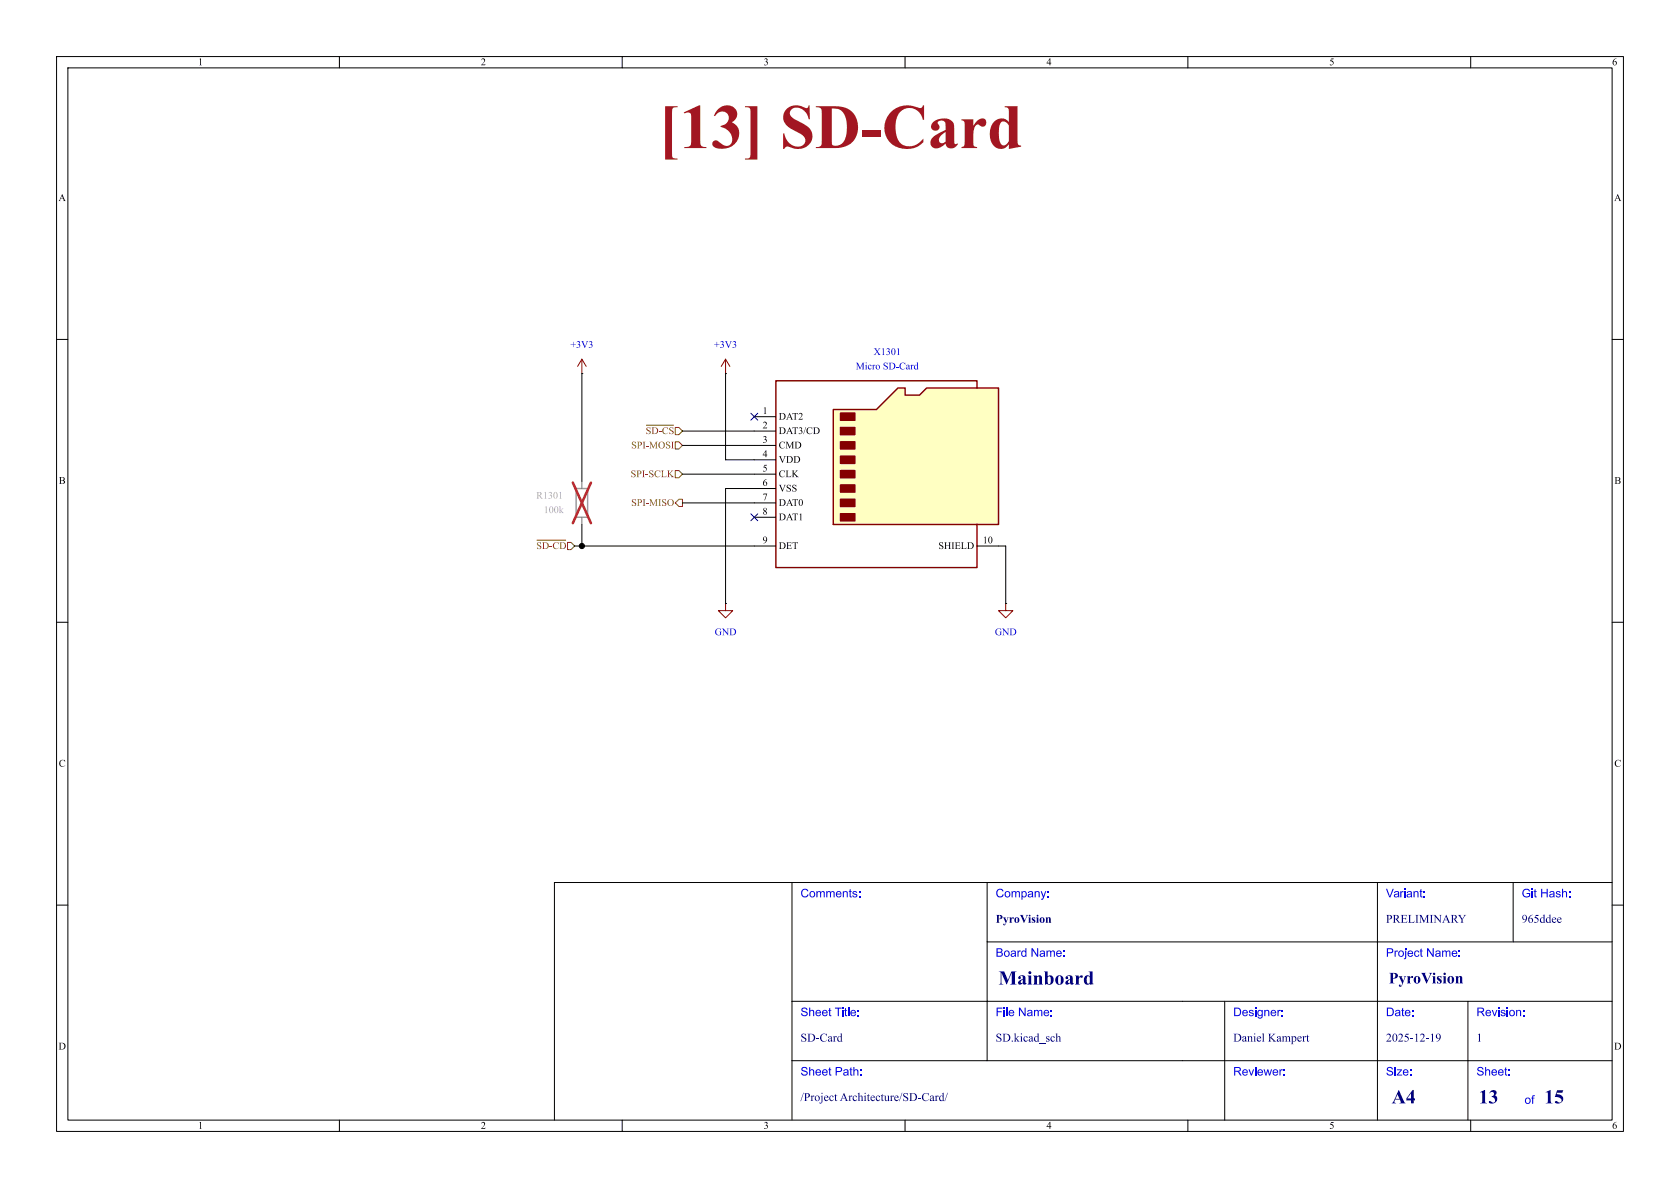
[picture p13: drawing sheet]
<svg xmlns="http://www.w3.org/2000/svg" width="297mm" height="210mm" viewBox="0 0 297 210" stroke-linecap="round" stroke-linejoin="round" font-family="sans-serif">
<defs><g id="words">
<text font-size="11.1" fill="#a21622" x="116.4" y="29.1">[13]SD-Card</text>
<g font-size="3.5" fill="#00007f">
<text x="176.5" y="174.9">Mainboard</text>
<text x="246" y="195.9">A4</text>
<text x="261.4" y="196">13</text>
<text x="273" y="196">15</text>
</g>
<text font-size="2.8" fill="#00007f" x="245.5" y="174.6">PyroVision</text>
<g font-size="2.1" fill="#00f">
<text x="141.5" y="159.2">Comments:</text>
<text x="176" y="159.2">Company:</text>
<text x="245" y="159.2">Variant:</text>
<text x="269" y="159.2">Git Hash:</text>
<text x="176" y="169.7">Board Name:</text>
<text x="245" y="169.7">Project Name:</text>
<text x="141.5" y="180.2">Sheet Title:</text>
<text x="176" y="180.2">File Name:</text>
<text x="218" y="180.2">Designer:</text>
<text x="245" y="180.2">Date:</text>
<text x="261" y="180.2">Revision:</text>
<text x="141.5" y="190.7">Sheet Path:</text>
<text x="218" y="190.7">Reviewer:</text>
<text x="245" y="190.7">Size:</text>
<text x="261" y="190.7">Sheet:</text>
<text x="269.5" y="195.7">of</text>
</g>
<g font-size="2.1" fill="#00007f">
<text x="176" y="163.7">PyroVision</text>
<text x="245" y="163.7">PRELIMINARY</text>
<text x="269" y="163.7">965ddee</text>
<text x="141.5" y="184.7">SD-Card</text>
<text x="176" y="184.7">SD.kicad_sch</text>
<text x="218" y="184.7">DanielKampert</text>
<text x="245" y="184.7">2025-12-19</text>
<text x="261" y="184.7">1</text>
<text x="141.5" y="195.2">/ProjectArchitecture/SD-Card/</text>
</g>
<g font-size="1.8">
<text x="35" y="12">1</text>
<text x="85" y="12">2</text>
<text x="135" y="12">3</text>
<text x="185" y="12">4</text>
<text x="235" y="12">5</text>
<text x="285" y="12">6</text>
<text x="10.3" y="36">A</text>
<text x="285.3" y="36">A</text>
<text x="134.8" y="73.4">1</text>
<text x="134.8" y="75.9">2</text>
<text x="137.7" y="74.6">DAT2</text>
<text x="137.7" y="77.2">DAT3/CD</text>
<text x="134.8" y="78.5">3</text>
<text x="134.8" y="81">4</text>
<text x="134.8" y="83.6">5</text>
<text x="137.7" y="79.7">CMD</text>
<text x="137.7" y="82.3">VDD</text>
<text x="10.4" y="86">B</text>
<text x="134.8" y="86.1">6</text>
<text x="134.8" y="88.6">7</text>
<text x="137.7" y="84.8">CLK</text>
<text x="137.7" y="87.3">VSS</text>
<text x="137.7" y="89.9">DAT0</text>
<text x="285.4" y="86">B</text>
<text x="134.8" y="91.2">8</text>
<text x="137.7" y="92.4">DAT1</text>
<text x="94.8" y="97.5">~{SD-CD}</text>
<text x="134.8" y="96.3">9</text>
<text x="137.7" y="97.5">DET</text>
<text x="165.9" y="97.5">SHIELD</text>
<text x="173.7" y="96.3">10</text>
<text x="10.4" y="136">C</text>
<text x="285.4" y="136">C</text>
<text x="10.3" y="186">D</text>
<text x="285.3" y="186">D</text>
<text x="35" y="200">1</text>
<text x="85" y="200">2</text>
<text x="135" y="200">3</text>
<text x="185" y="200">4</text>
<text x="235" y="200">5</text>
<text x="285" y="200">6</text>
</g>
<g font-size="1.8" fill="#0000c2">
<text x="100.8" y="61.9">+3V3</text>
<text x="126.2" y="61.9">+3V3</text>
<text x="151.3" y="65.8">Micro SD-Card</text>
<text x="154.4" y="63.2">X1301</text>
<text x="126.3" y="112.7">GND</text>
<text x="175.9" y="112.7">GND</text>
</g>
<g font-size="1.8" fill="#725600">
<text x="114.2" y="77.2">~{SD-CS}</text>
<text x="111.6" y="79.7">SPI-MOSI</text>
<text x="111.5" y="84.8">SPI-SCLK</text>
<text x="111.6" y="89.9">SPI-MISO</text>
</g>
<g font-size="1.8" fill="#abaaa8">
<text x="94.8" y="88.6">R1301</text>
<text x="96.1" y="91.2">100k</text>
</g>
</g></defs>
<g fill="none" stroke="#000" stroke-width=".18">
<path d="M10 10h277v190h-277zM12 12h273v186h-273zM60 10v2M110 10v2M160 10v2M210 10v2M260 10v2M10 60h2M102.9 66h.1M128.3 66h.1M285 60h2M10 110h2"/>
<path d="M285 110h2M140 156v42M174.5 156v31.5M243.5 156v42M267.5 156v10.5M285 156h-187v42M10 160h2M140 177h145M174.5 166.5h110.5M216.5 177v21M259.5 177v21M285 160h2"/>
<path d="M60 198v2M110 198v2M140 187.5h145M160 198v2M210 198v2M260 198v2"/>
</g>
<path d="M102.9 63.5l-.8 1.3M102.9 63.5l.7 1.3M102.9 63.5v2.5M128.3 63.5l-.8 1.3M128.3 63.5l.7 1.3M128.3 63.5v2.5" fill="none" stroke="#840000" stroke-width=".18"/>
<path d="M147.3 72.4h7.6l3.8-3.8h1.3v1.3h2.6l1.2-1.3h12.7v24.1h-29.2z" fill="#ffffc2"/>
<path d="M147.3 72.4h7.6l3.8-3.8h1.3v1.3h2.6l1.2-1.3h12.7v24.1h-29.2zM172.7 68.6v-1.3h-35.5v33h35.5v-7.6" fill="none" stroke="#840000" stroke-width=".25"/>
<g fill="#840000" stroke="#840000" stroke-width=".25">
<path d="M148.6 73h2.5v1.3h-2.5z"/>
<path d="M148.6 75.6h2.5v1.2h-2.5z"/>
<path d="M148.6 78.1h2.5v1.3h-2.5z"/>
<path d="M148.6 80.6h2.5v1.3h-2.5z"/>
<path d="M148.6 83.2h2.5v1.3h-2.5z"/>
<path d="M148.6 85.7h2.5v1.3h-2.5z"/>
<path d="M148.6 88.3h2.5v1.2h-2.5z"/>
<path d="M148.6 90.8h2.5v1.3h-2.5z"/>
</g>
<g fill="none" stroke="#000" stroke-width=".18">
<path d="M102.9 66v19.1M120.6 76.2h16.6M120.6 78.7h16.6M128.3 66v15.3h8.9M133.3 73.7h3.9M102.9 92.7v3.8h34.3M120.6 83.8h16.6M120.6 88.9h16.6M133.3 91.4h3.9M137.2 86.4h-8.9v20.3M172.7 96.5h5.1v10.2M128.3 106.7h.1"/>
<path d="M177.8 106.7h.1"/>
</g>
<path d="M128.3 106.7v1.3h1.2l-1.2 1.2-1.3-1.2h1.3M177.8 106.7v1.3h1.3l-1.3 1.2-1.3-1.2h1.3" fill="none" stroke="#840000" stroke-width=".18"/>
<path d="M101.9 86.4h2v5h-2z" fill="none" stroke="#9c9b98" stroke-width=".25"/>
<path d="M102.9 85.1v1.3M102.9 91.4v1.3" fill="none" stroke="#7a7a77" stroke-width=".18"/>
<path d="M101.3 85.3l3.2 7.2M104.5 85.3l-3.2 7.2" fill="none" stroke="#e12e31" stroke-width=".46"/>
<path d="M114.3 75.2h4.8M119.4 78.1h.6l.6 .6-.6 .7h-.6zM94.9 95.5h5.1M119.4 83.2h.6l.6 .6-.6 .7h-.6zM120 88.3h.6v1.2h-.6l-.6-.6z" fill="none" stroke="#725600" stroke-width=".18"/>
<path d="M132.7 73.1l1.3 1.2M134 73.1l-1.3 1.2M132.7 90.8l1.3 1.2M134 90.8l-1.3 1.2" fill="none" stroke="#000084" stroke-width=".18"/>
<circle cx="102.9" cy="96.5" r=".46" fill="#000" stroke="#000" stroke-width=".18"/>
<use href="#words"/>
</svg>
